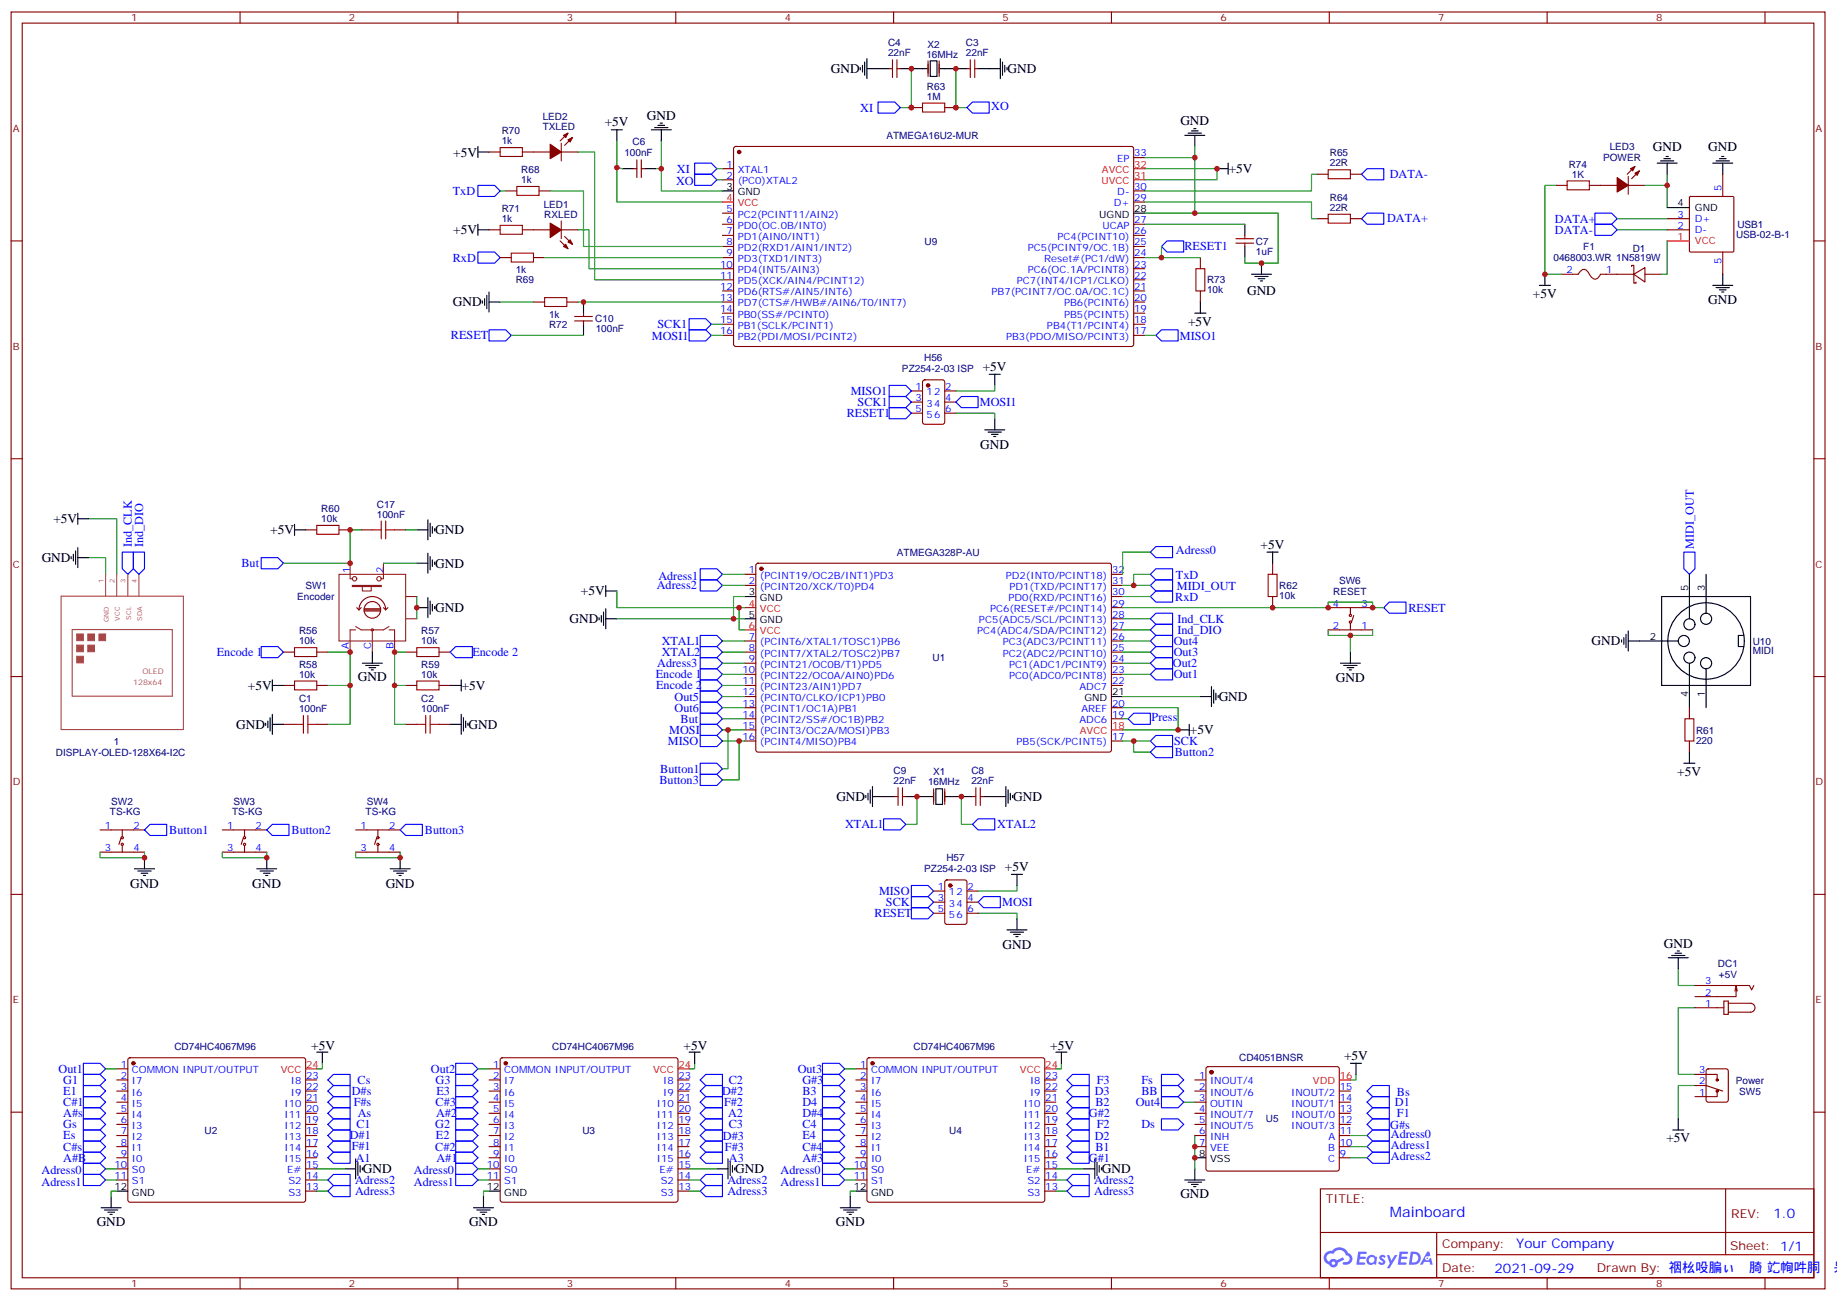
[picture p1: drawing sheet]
<svg xmlns="http://www.w3.org/2000/svg" width="583mm" height="413mm" viewBox="0 0 583 413" stroke-linecap="round" stroke-linejoin="round" font-family="sans-serif">
<defs><g id="words">
<text font-size="4.6" fill="#00f" x="441.2" y="386.4">Mainboard</text>
<g font-size="4.2">
<text x="263.7" y="23.2">GND</text>
<text x="319.8" y="23.2">GND</text>
<text x="192" y="40.1">+5V</text>
<text x="205.3" y="38">GND</text>
<text x="374.7" y="39.8">GND</text>
<text x="524.6" y="47.9">GND</text>
<text x="542.2" y="47.9">GND</text>
<text x="143.9" y="49.7">+5V</text>
<text x="390" y="55">+5V</text>
<text x="143.9" y="74.4">+5V</text>
<text x="395.8" y="93.8">GND</text>
<text x="486.5" y="94.6">+5V</text>
<text x="143.8" y="97.3">GND</text>
<text x="542.2" y="96.6">GND</text>
<text x="377.1" y="103.4">+5V</text>
<text x="311.9" y="117.7">+5V</text>
<text x="311.2" y="142.5">GND</text>
<text x="17" y="166.1">+5V</text>
<text x="85.7" y="169.6">+5V</text>
<text x="138.1" y="169.6">GND</text>
<text x="13.2" y="178.4">GND</text>
<text x="400.1" y="174.2">+5V</text>
<text x="138.1" y="180.2">GND</text>
<text x="184.4" y="189">+5V</text>
<text x="138.1" y="194.3">GND</text>
<text x="180.8" y="197.8">GND</text>
<text x="505.1" y="204.9">GND</text>
<text x="78.7" y="219">+5V</text>
<text x="113.6" y="216.2">GND</text>
<text x="146.6" y="219">+5V</text>
<text x="424" y="216.5">GND</text>
<text x="386.8" y="222.5">GND</text>
<text x="75" y="231.4">GND</text>
<text x="148.7" y="231.4">GND</text>
<text x="377.7" y="233.1">+5V</text>
<text x="532.3" y="246.2">+5V</text>
<text x="265.5" y="254.3">GND</text>
<text x="321.6" y="254.3">GND</text>
<text x="41.3" y="281.8">GND</text>
<text x="80.1" y="281.8">GND</text>
<text x="122.4" y="281.8">GND</text>
<text x="319" y="276.5">+5V</text>
<text x="318.2" y="301.2">GND</text>
<text x="528.1" y="300.8">GND</text>
<text x="98.8" y="333.3">+5V</text>
<text x="217" y="333.3">+5V</text>
<text x="333.4" y="333.3">+5V</text>
<text x="426.6" y="336.4">+5V</text>
<text x="528.9" y="362.7">+5V</text>
<text x="115.2" y="372.5">GND</text>
<text x="233.4" y="372.5">GND</text>
<text x="349.8" y="372.5">GND</text>
<text x="374.6" y="380.2">GND</text>
<text x="30.7" y="389">GND</text>
<text x="148.9" y="389">GND</text>
<text x="265.3" y="389">GND</text>
</g>
<g font-size="4.2" fill="#00f">
<text x="562.9" y="386.7">1.0</text>
<text x="481.3" y="396.2">Your Company</text>
<text x="474.4" y="404">2021-09-29</text>
</g>
<g font-size="3.9" fill="#00f">
<text x="273.1" y="35.5">XI</text>
<text x="314.6" y="35">XO</text>
<text x="214.6" y="58.7">XO</text>
<text x="214.8" y="54.9">XI</text>
<text x="441.1" y="56.5">DATA-</text>
<text x="143.7" y="61.9">TxD</text>
<text x="440.3" y="70.6">DATA+</text>
<text x="493.5" y="70.7">DATA+</text>
<text x="493.5" y="74.3">DATA-</text>
<text x="143.7" y="83">RxD</text>
<text x="375.9" y="79.5">RESET1</text>
<text x="143.1" y="107.7">RESET</text>
<text x="206.9" y="107.8">MOSI1</text>
<text x="208.7" y="104.2">SCK1</text>
<text x="374.5" y="107.8">MISO1</text>
<text x="270" y="125.4">MISO1</text>
<text x="272.2" y="128.9">SCK1</text>
<text x="311" y="128.9">MOSI1</text>
<text x="268.8" y="132.4">RESET1</text>
<text x="41.9" y="173.7" transform="rotate(-90 41.9 173.7)">Ind_CLK</text>
<text x="45.4" y="173.7" transform="rotate(-90 45.4 173.7)">Ind_DIO</text>
<text x="373.3" y="176">Adress0</text>
<text x="537.6" y="174.3" transform="rotate(-90 537.6 174.3)">MIDI_OUT</text>
<text x="76.7" y="180.1">But</text>
<text x="209" y="184.1">Adress1</text>
<text x="373.2" y="183.7">TxD</text>
<text x="208.5" y="187.1">Adress2</text>
<text x="373" y="190.7">RxD</text>
<text x="373.6" y="187.1">MIDI_OUT</text>
<text x="373.7" y="197.7">Ind_CLK</text>
<text x="447" y="194.1">RESET</text>
<text x="373.7" y="201.3">Ind_DIO</text>
<text x="68.8" y="208.3">Encode 1</text>
<text x="149.9" y="208.3">Encode 2</text>
<text x="210" y="204.7">XTAL1</text>
<text x="210" y="208.2">XTAL2</text>
<text x="372.5" y="208.2">Out3</text>
<text x="372.6" y="204.7">Out4</text>
<text x="208.1" y="215.3">Encode 1</text>
<text x="208.6" y="211.7">Adress3</text>
<text x="372.3" y="211.7">Out2</text>
<text x="372.5" y="215.2">Out1</text>
<text x="208.3" y="218.8">Encode 2</text>
<text x="214.1" y="222.4">Out5</text>
<text x="214.1" y="225.9">Out6</text>
<text x="212.4" y="232.9">MOSI</text>
<text x="216" y="229.5">But</text>
<text x="365.5" y="228.9">Press</text>
<text x="212" y="236.5">MISO</text>
<text x="372.7" y="236.4">SCK</text>
<text x="209.6" y="245.3">Button1</text>
<text x="372.9" y="240">Button2</text>
<text x="209.3" y="248.7">Button3</text>
<text x="268.2" y="262.9">XTAL1</text>
<text x="316.5" y="262.9">XTAL2</text>
<text x="53.7" y="264.8">Button1</text>
<text x="92.5" y="264.8">Button2</text>
<text x="134.9" y="264.8">Button3</text>
<text x="279" y="284.2">MISO</text>
<text x="281.2" y="287.7">SCK</text>
<text x="318.1" y="287.7">MOSI</text>
<text x="277.6" y="291.1">RESET</text>
<text x="18.6" y="340.6">Out1</text>
<text x="136.8" y="340.6">Out2</text>
<text x="253.2" y="340.6">Out3</text>
<text x="20.1" y="347.6">E1</text>
<text x="20.1" y="344.1">G1</text>
<text x="111.7" y="347.6">D#s</text>
<text x="113.5" y="344.1">Cs</text>
<text x="138.3" y="344.1">G3</text>
<text x="138.5" y="347.6">E3</text>
<text x="229.2" y="347.6">D#2</text>
<text x="231.3" y="344">C2</text>
<text x="254.7" y="344.1">G#3</text>
<text x="254.7" y="347.6">B3</text>
<text x="347.5" y="347.6">D3</text>
<text x="348.1" y="344.1">F3</text>
<text x="362.3" y="347.6">BB</text>
<text x="362.3" y="344.1">Fs</text>
<text x="443.4" y="347.9">Bs</text>
<text x="20.1" y="351.1">C#1</text>
<text x="112.3" y="351.2">F#s</text>
<text x="138.3" y="351.1">C#3</text>
<text x="229.8" y="351.1">F#2</text>
<text x="254.7" y="351.1">D4</text>
<text x="347.7" y="351.2">B2</text>
<text x="360.5" y="351.1">Out4</text>
<text x="442.8" y="351.2">D1</text>
<text x="20.1" y="358.2">Gs</text>
<text x="20.1" y="354.7">A#s</text>
<text x="113.1" y="358.2">C1</text>
<text x="113.5" y="354.7">As</text>
<text x="138.1" y="358.2">G2</text>
<text x="138.4" y="354.7">A#2</text>
<text x="231.1" y="354.6">A2</text>
<text x="231.3" y="358.2">C3</text>
<text x="254.7" y="358.2">C4</text>
<text x="254.7" y="354.7">D#4</text>
<text x="345.6" y="354.7">G#2</text>
<text x="348.1" y="358.2">F2</text>
<text x="362.3" y="358.2">Ds</text>
<text x="441.3" y="358.5">G#s</text>
<text x="443.4" y="354.7">F1</text>
<text x="20.1" y="365.2">C#s</text>
<text x="20.1" y="361.7">Es</text>
<text x="111" y="361.7">D#1</text>
<text x="111.6" y="365.2">F#1</text>
<text x="138.1" y="365.3">C#2</text>
<text x="138.4" y="361.7">E2</text>
<text x="229.5" y="361.7">D#3</text>
<text x="230.1" y="365.3">F#3</text>
<text x="254.7" y="365.2">C#4</text>
<text x="254.7" y="361.7">E4</text>
<text x="347.5" y="361.7">D2</text>
<text x="347.7" y="365.3">B1</text>
<text x="441.5" y="364.8">Adress1</text>
<text x="441.5" y="361.2">Adress0</text>
<text x="20.1" y="368.8">A#B</text>
<text x="112.9" y="368.7">A1</text>
<text x="138.5" y="368.8">A#1</text>
<text x="231.4" y="368.8">A3</text>
<text x="254.7" y="368.8">A#3</text>
<text x="345.6" y="368.8">G#1</text>
<text x="441.5" y="368.3">Adress2</text>
<text x="13.2" y="372.8">Adress0</text>
<text x="13.2" y="376.4">Adress1</text>
<text x="112.7" y="375.9">Adress2</text>
<text x="131.4" y="376.4">Adress1</text>
<text x="131.4" y="372.8">Adress0</text>
<text x="230.9" y="375.9">Adress2</text>
<text x="247.8" y="376.4">Adress1</text>
<text x="247.8" y="372.8">Adress0</text>
<text x="347.3" y="375.9">Adress2</text>
<text x="112.7" y="379.4">Adress3</text>
<text x="230.9" y="379.4">Adress3</text>
<text x="347.3" y="379.4">Adress3</text>
</g>
<g font-size="3.9" fill="#800">
<text x="420.9" y="382">TITLE:</text>
<text x="549.5" y="386.7">REV:</text>
<text x="457.8" y="396.2">Company:</text>
<text x="549.1" y="396.8">Sheet: 1/1</text>
<text x="457.8" y="403.9">Date:</text>
<text x="506.8" y="403.9">Drawn By: 䄄㭃吺䐔ぃ퐴䐀 䇄㡄吽䏤㉃呆</text>
</g>
<g font-size="3.2" fill="#800">
<text x="41.6" y="6.8">1</text>
<text x="110.8" y="6.8">2</text>
<text x="179.9" y="6.8">3</text>
<text x="249.1" y="6.8">4</text>
<text x="318.2" y="6.8">5</text>
<text x="387.3" y="6.8">6</text>
<text x="456.5" y="6.8">7</text>
<text x="525.6" y="6.8">8</text>
<text x="4.1" y="41.9">A</text>
<text x="576.3" y="41.9">A</text>
<text x="4.1" y="111.1">B</text>
<text x="576.3" y="111.1">B</text>
<text x="4.1" y="180.2">C</text>
<text x="576.3" y="180.2">C</text>
<text x="4.1" y="249.3">D</text>
<text x="576.3" y="249.3">D</text>
<text x="4.1" y="318.5">E</text>
<text x="576.3" y="318.5">E</text>
<text x="41.6" y="408.6">1</text>
<text x="110.8" y="408.6">2</text>
<text x="179.9" y="408.6">3</text>
<text x="249.1" y="408.6">4</text>
<text x="318.2" y="408.6">5</text>
<text x="387.3" y="408.6">6</text>
<text x="456.5" y="408.6">7</text>
<text x="525.6" y="408.6">8</text>
</g>
<g font-size="3.2" fill="#000080">
<text x="281.9" y="17.9">22nF</text>
<text x="281.9" y="14.7">C4</text>
<text x="294.4" y="15.1">X2</text>
<text x="306.6" y="17.9">22nF</text>
<text x="306.6" y="14.7">C3</text>
<text x="294" y="18.3">16MHz</text>
<text x="294.2" y="28.5">R63</text>
<text x="294.2" y="31.7">1M</text>
<text x="172.3" y="41.2">TXLED</text>
<text x="172.3" y="38.1">LED2</text>
<text x="159.3" y="45.8">1k</text>
<text x="159.3" y="42.7">R70</text>
<text x="200.7" y="45.9">C6</text>
<text x="281.3" y="44.1">ATMEGA16U2-MUR</text>
<text x="510.9" y="47.7">LED3</text>
<text x="198.2" y="49.4">100nF</text>
<text x="422.1" y="52.8">22R</text>
<text x="422.1" y="49.7">R65</text>
<text x="497.9" y="53.2">R74</text>
<text x="508.8" y="51.2">POWER</text>
<text x="165.5" y="58.1">1k</text>
<text x="165.5" y="55">R68</text>
<text x="498.9" y="56.4">1K</text>
<text x="172.6" y="65.9">LED1</text>
<text x="422.1" y="63.8">R64</text>
<text x="159.3" y="70.5">1k</text>
<text x="159.3" y="67.4">R71</text>
<text x="172.8" y="69.1">RXLED</text>
<text x="422.1" y="67">22R</text>
<text x="293.4" y="77.6">U9</text>
<text x="398.6" y="77.6">C7</text>
<text x="551" y="75.5">USB-02-B-1</text>
<text x="551.5" y="72.2">USB1</text>
<text x="398.6" y="80.8">1uF</text>
<text x="493.1" y="82.9">0468003.WR 1N5819W</text>
<text x="502.6" y="79.4">F1</text>
<text x="518.2" y="80">D1</text>
<text x="163.7" y="86.7">1k</text>
<text x="163.7" y="89.9">R69</text>
<text x="383.1" y="90">R73</text>
<text x="383.1" y="93.2">10k</text>
<text x="174.3" y="100.8">1k</text>
<text x="174.3" y="104">R72</text>
<text x="189" y="102.4">C10</text>
<text x="189.1" y="105.5">100nF</text>
<text x="286.3" y="118.2">PZ254-2-03 ISP</text>
<text x="293.3" y="114.7">H56</text>
<text x="119.6" y="161.1">C17</text>
<text x="102" y="165.7">10k</text>
<text x="102" y="162.6">R60</text>
<text x="119.6" y="164.3">100nF</text>
<text x="284.7" y="176.4">ATMEGA328P-AU</text>
<text x="425.1" y="185.3">SW6</text>
<text x="94.4" y="190.5">Encoder</text>
<text x="97" y="187">SW1</text>
<text x="406" y="190.2">10k</text>
<text x="406.1" y="187">R62</text>
<text x="423.1" y="188.8">RESET</text>
<text x="94.9" y="201.4">R56</text>
<text x="133.7" y="201.4">R57</text>
<text x="94.9" y="204.5">10k</text>
<text x="133.7" y="204.5">10k</text>
<text x="296" y="209.9">U1</text>
<text x="556.3" y="207.6">MIDI</text>
<text x="556.3" y="204.7">U10</text>
<text x="94.9" y="215.1">10k</text>
<text x="94.9" y="211.9">R58</text>
<text x="133.7" y="215.1">10k</text>
<text x="133.7" y="211.9">R59</text>
<text x="94.9" y="226.1">100nF</text>
<text x="94.9" y="222.9">C1</text>
<text x="133.7" y="226.1">100nF</text>
<text x="133.7" y="222.9">C2</text>
<text x="538.3" y="232.9">R61</text>
<text x="17.8" y="239.9">DISPLAY-OLED-128X64-I2C</text>
<text x="36.1" y="236.4">1</text>
<text x="538.3" y="236">220</text>
<text x="283.6" y="245.8">C9</text>
<text x="308.3" y="245.8">C8</text>
<text x="283.6" y="249">22nF</text>
<text x="294.6" y="249.3">16MHz</text>
<text x="296.2" y="246.2">X1</text>
<text x="308.3" y="249">22nF</text>
<text x="35.3" y="255.5">SW2</text>
<text x="74.1" y="255.5">SW3</text>
<text x="116.4" y="255.5">SW4</text>
<text x="34.9" y="258.8">TS-KG</text>
<text x="73.7" y="258.8">TS-KG</text>
<text x="116" y="258.8">TS-KG</text>
<text x="300.4" y="273.4">H57</text>
<text x="293.4" y="276.9">PZ254-2-03 ISP</text>
<text x="545.3" y="306.9">DC1</text>
<text x="545.6" y="310.5">+5V</text>
<text x="55.3" y="333.4">CD74HC4067M96</text>
<text x="175.3" y="333.4">CD74HC4067M96</text>
<text x="289.9" y="333.4">CD74HC4067M96</text>
<text x="393.3" y="336.9">CD4051BNSR</text>
<text x="551" y="344">Power</text>
<text x="552.1" y="347.5">SW5</text>
<text x="64.9" y="359.9">U2</text>
<text x="184.9" y="359.9">U3</text>
<text x="301.3" y="359.9">U4</text>
<text x="401.8" y="356.3">U5</text>
</g>
<g font-size="3.2" fill="#00f">
<text x="230.6" y="53.2">1</text>
<text x="354.6" y="51.4">EP</text>
<text x="360" y="49.7">33</text>
<text x="230.6" y="56.7">2</text>
<text x="234.1" y="55">XTAL1</text>
<text x="234.1" y="58.5">(PC0)XTAL2</text>
<text x="353.5" y="65.5">D+</text>
<text x="354.6" y="62">D-</text>
<text x="360" y="63.8">29</text>
<text x="360" y="60.3">30</text>
<text x="546.5" y="60.6" transform="rotate(-90 546.5 60.6)">5</text>
<text x="230.6" y="67.3">5</text>
<text x="230.6" y="70.8">6</text>
<text x="234.1" y="69.1">PC2(PCINT11/AIN2)</text>
<text x="360" y="70.8">27</text>
<text x="532.4" y="69.1">3</text>
<text x="538" y="70.5">D+</text>
<text x="230.6" y="74.4">7</text>
<text x="230.6" y="77.9">8</text>
<text x="234.1" y="72.6">PD0(OC.0B/INT0)</text>
<text x="234.1" y="76.1">PD1(AIN0/INT1)</text>
<text x="335.7" y="76.1">PC4(PCINT10)</text>
<text x="349.9" y="72.6">UCAP</text>
<text x="360" y="77.9">25</text>
<text x="360" y="74.4">26</text>
<text x="532.4" y="72.6">2</text>
<text x="538" y="74">D-</text>
<text x="230.6" y="81.4">9</text>
<text x="234.1" y="79.7">PD2(RXD1/AIN1/INT2)</text>
<text x="234.1" y="83.2">PD3(TXD1/INT3)</text>
<text x="326.2" y="79.7">PC5(PCINT9/OC.1B)</text>
<text x="331.5" y="83.2">Reset#(PC1/dW)</text>
<text x="360" y="81.4">24</text>
<text x="546.5" y="83.8" transform="rotate(-90 546.5 83.8)">5</text>
<text x="228.6" y="84.9">10</text>
<text x="228.6" y="88.5">11</text>
<text x="234.1" y="86.7">PD4(INT5/AIN3)</text>
<text x="326.2" y="86.7">PC6(OC.1A/PCINT8)</text>
<text x="360" y="88.5">22</text>
<text x="360" y="84.9">23</text>
<text x="497.2" y="86.7">2</text>
<text x="509.8" y="86.7">1</text>
<text x="228.6" y="92">12</text>
<text x="228.6" y="95.5">13</text>
<text x="234.1" y="90.2">PD5(XCK/AIN4/PCINT12)</text>
<text x="234.1" y="93.8">PD6(RTS#/AIN5/INT6)</text>
<text x="314.7" y="93.8">PB7(PCINT7/OC.0A/OC.1C)</text>
<text x="322.8" y="90.2">PC7(INT4/ICP1/CLKO)</text>
<text x="360" y="95.5">20</text>
<text x="360" y="92">21</text>
<text x="228.6" y="99.1">14</text>
<text x="234.1" y="97.3">PD7(CTS#/HWB#/AIN6/T0/INT7)</text>
<text x="234.1" y="100.8">PB0(SS#/PCINT0)</text>
<text x="337.7" y="100.8">PB5(PCINT5)</text>
<text x="337.7" y="97.3">PB6(PCINT6)</text>
<text x="360" y="99.1">19</text>
<text x="228.6" y="102.6">15</text>
<text x="228.6" y="106.1">16</text>
<text x="234.1" y="104.4">PB1(SCLK/PCINT1)</text>
<text x="234.1" y="107.9">PB2(PDI/MOSI/PCINT2)</text>
<text x="319.3" y="107.9">PB3(PDO/MISO/PCINT3)</text>
<text x="332.3" y="104.4">PB4(T1/PCINT4)</text>
<text x="360" y="106.1">17</text>
<text x="360" y="102.6">18</text>
<text x="290.6" y="123.8">1</text>
<text x="294.1" y="125.5">12</text>
<text x="300" y="123.8">2</text>
<text x="290.6" y="127.3">3</text>
<text x="290.6" y="130.8">5</text>
<text x="294.1" y="129">34</text>
<text x="300" y="130.8">6</text>
<text x="300" y="127.3">4</text>
<text x="294.1" y="132.6">56</text>
<text x="111.1" y="182" transform="rotate(-90 111.1 182)">1</text>
<text x="121.7" y="182" transform="rotate(-90 121.7 182)">2</text>
<text x="237.7" y="182">1</text>
<text x="237.7" y="185.5">2</text>
<text x="241.2" y="183.7">(PCINT19/OC2B/INT1)PD3</text>
<text x="319.3" y="183.7">PD2(INT0/PCINT18)</text>
<text x="353" y="185.5">31</text>
<text x="353" y="182">32</text>
<text x="241.2" y="187.3">(PCINT20/XCK/T0)PD4</text>
<text x="320.1" y="190.8">PD0(RXD/PCINT16)</text>
<text x="320.4" y="187.3">PD1(TXD/PCINT17)</text>
<text x="353" y="189">30</text>
<text x="310.7" y="197.8">PC5(ADC5/SCL/PCINT13)</text>
<text x="314.2" y="194.3">PC6(RESET#/PCINT14)</text>
<text x="353" y="196.1">28</text>
<text x="353" y="192.5">29</text>
<text x="423.1" y="192.5">4</text>
<text x="432.2" y="192.5">3</text>
<text x="237.7" y="203.1">7</text>
<text x="310.1" y="201.4">PC4(ADC4/SDA/PCINT12)</text>
<text x="353" y="203.1">26</text>
<text x="353" y="199.6">27</text>
<text x="423.1" y="199.6">2</text>
<text x="432.2" y="199.6">1</text>
<text x="110.8" y="206" transform="rotate(-90 110.8 206)">A</text>
<text x="117.8" y="206.1" transform="rotate(-90 117.8 206.1)">C</text>
<text x="124.9" y="206" transform="rotate(-90 124.9 206)">B</text>
<text x="237.7" y="206.7">8</text>
<text x="241.2" y="204.9">(PCINT6/XTAL1/TOSC1)PB6</text>
<text x="241.2" y="208.4">(PCINT7/XTAL2/TOSC2)PB7</text>
<text x="318.3" y="208.4">PC2(ADC2/PCINT10)</text>
<text x="318.3" y="204.9">PC3(ADC3/PCINT11)</text>
<text x="353" y="206.7">25</text>
<text x="235.7" y="213.7">10</text>
<text x="237.7" y="210.2">9</text>
<text x="241.2" y="211.9">(PCINT21/OC0B/T1)PD5</text>
<text x="241.2" y="215.5">(PCINT22/OC0A/AIN0)PD6</text>
<text x="320.3" y="215.5">PC0(ADC0/PCINT8)</text>
<text x="320.3" y="211.9">PC1(ADC1/PCINT9)</text>
<text x="353" y="213.7">23</text>
<text x="353" y="210.2">24</text>
<text x="235.7" y="217.2">11</text>
<text x="235.7" y="220.8">12</text>
<text x="241.2" y="219">(PCINT23/AIN1)PD7</text>
<text x="342.6" y="219">ADC7</text>
<text x="353" y="217.2">22</text>
<text x="235.7" y="224.3">13</text>
<text x="235.7" y="227.8">14</text>
<text x="241.2" y="222.5">(PCINT0/CLKO/ICP1)PB0</text>
<text x="241.2" y="226.1">(PCINT1/OC1A)PB1</text>
<text x="343.3" y="226.1">AREF</text>
<text x="353" y="227.8">19</text>
<text x="353" y="224.3">20</text>
<text x="235.7" y="231.4">15</text>
<text x="241.2" y="229.6">(PCINT2/SS#/OC1B)PB2</text>
<text x="241.2" y="233.1">(PCINT3/OC2A/MOSI)PB3</text>
<text x="342.6" y="229.6">ADC6</text>
<text x="235.7" y="234.9">16</text>
<text x="241.2" y="236.6">(PCINT4/MISO)PB4</text>
<text x="322.7" y="236.6">PB5(SCK/PCINT5)</text>
<text x="353" y="234.9">17</text>
<text x="33.3" y="263.1">1</text>
<text x="42.3" y="263.1">2</text>
<text x="72.1" y="263.1">1</text>
<text x="81.1" y="263.1">2</text>
<text x="114.4" y="263.1">1</text>
<text x="123.5" y="263.1">2</text>
<text x="33.3" y="270.2">3</text>
<text x="42.3" y="270.2">4</text>
<text x="72.1" y="270.2">3</text>
<text x="81.1" y="270.2">4</text>
<text x="114.4" y="270.2">3</text>
<text x="123.5" y="270.2">4</text>
<text x="297.7" y="282.5">1</text>
<text x="297.7" y="286">3</text>
<text x="301.2" y="284.3">12</text>
<text x="301.2" y="287.8">34</text>
<text x="307.1" y="286">4</text>
<text x="307.1" y="282.5">2</text>
<text x="297.7" y="289.6">5</text>
<text x="301.2" y="291.3">56</text>
<text x="307.1" y="289.6">6</text>
<text x="541.3" y="312.5">3</text>
<text x="541.3" y="316">2</text>
<text x="541.3" y="319.5">1</text>
<text x="38.4" y="338.9">1</text>
<text x="41.9" y="340.7">COMMON INPUT/OUTPUT</text>
<text x="156.6" y="338.9">1</text>
<text x="160.1" y="340.7">COMMON INPUT/OUTPUT</text>
<text x="273" y="338.9">1</text>
<text x="276.5" y="340.7">COMMON INPUT/OUTPUT</text>
<text x="539.3" y="340.7">3</text>
<text x="38.4" y="342.5">2</text>
<text x="38.4" y="346">3</text>
<text x="41.9" y="344.2">I7</text>
<text x="41.9" y="347.8">I6</text>
<text x="92.4" y="347.8">I9</text>
<text x="92.4" y="344.2">I8</text>
<text x="97.2" y="346">22</text>
<text x="97.2" y="342.5">23</text>
<text x="156.6" y="342.5">2</text>
<text x="156.6" y="346">3</text>
<text x="160.1" y="344.2">I7</text>
<text x="160.1" y="347.8">I6</text>
<text x="210.5" y="347.8">I9</text>
<text x="210.5" y="344.2">I8</text>
<text x="215.4" y="346">22</text>
<text x="215.4" y="342.5">23</text>
<text x="273" y="342.5">2</text>
<text x="273" y="346">3</text>
<text x="276.5" y="344.2">I7</text>
<text x="276.5" y="347.8">I6</text>
<text x="327" y="347.8">I9</text>
<text x="327" y="344.2">I8</text>
<text x="331.8" y="346">22</text>
<text x="331.8" y="342.5">23</text>
<text x="380.6" y="342.5">1</text>
<text x="380.6" y="346">2</text>
<text x="384.1" y="344.2">INOUT/4</text>
<text x="384.1" y="347.8">INOUT/6</text>
<text x="409.9" y="347.8">INOUT/2</text>
<text x="425.3" y="346">15</text>
<text x="539.3" y="347.8">1</text>
<text x="539.3" y="344.2">2</text>
<text x="38.4" y="349.5">4</text>
<text x="38.4" y="353.1">5</text>
<text x="41.9" y="351.3">I5</text>
<text x="90.3" y="351.3">I10</text>
<text x="97.2" y="353.1">20</text>
<text x="97.2" y="349.5">21</text>
<text x="156.6" y="349.5">4</text>
<text x="156.6" y="353.1">5</text>
<text x="160.1" y="351.3">I5</text>
<text x="208.5" y="351.3">I10</text>
<text x="215.4" y="353.1">20</text>
<text x="215.4" y="349.5">21</text>
<text x="273" y="349.5">4</text>
<text x="273" y="353.1">5</text>
<text x="276.5" y="351.3">I5</text>
<text x="324.9" y="351.3">I10</text>
<text x="331.8" y="353.1">20</text>
<text x="331.8" y="349.5">21</text>
<text x="380.6" y="349.5">3</text>
<text x="380.6" y="353.1">4</text>
<text x="384.1" y="351.3">OUTIN</text>
<text x="409.9" y="351.3">INOUT/1</text>
<text x="425.3" y="353.1">13</text>
<text x="425.3" y="349.5">14</text>
<text x="38.4" y="356.6">6</text>
<text x="41.9" y="354.8">I4</text>
<text x="41.9" y="358.4">I3</text>
<text x="90.3" y="358.4">I12</text>
<text x="90.3" y="354.8">I11</text>
<text x="97.2" y="356.6">19</text>
<text x="156.6" y="356.6">6</text>
<text x="160.1" y="354.8">I4</text>
<text x="160.1" y="358.4">I3</text>
<text x="208.5" y="358.4">I12</text>
<text x="208.5" y="354.8">I11</text>
<text x="215.4" y="356.6">19</text>
<text x="273" y="356.6">6</text>
<text x="276.5" y="354.8">I4</text>
<text x="276.5" y="358.4">I3</text>
<text x="324.9" y="358.4">I12</text>
<text x="324.9" y="354.8">I11</text>
<text x="331.8" y="356.6">19</text>
<text x="380.6" y="356.6">5</text>
<text x="384.1" y="354.8">INOUT/7</text>
<text x="384.1" y="358.4">INOUT/5</text>
<text x="409.9" y="358.4">INOUT/3</text>
<text x="409.9" y="354.8">INOUT/0</text>
<text x="425.3" y="356.6">12</text>
<text x="38.4" y="360.1">7</text>
<text x="38.4" y="363.6">8</text>
<text x="41.9" y="361.9">I2</text>
<text x="41.9" y="365.4">I1</text>
<text x="90.3" y="365.4">I14</text>
<text x="90.3" y="361.9">I13</text>
<text x="97.2" y="363.6">17</text>
<text x="97.2" y="360.1">18</text>
<text x="156.6" y="360.1">7</text>
<text x="156.6" y="363.6">8</text>
<text x="160.1" y="361.9">I2</text>
<text x="160.1" y="365.4">I1</text>
<text x="208.5" y="365.4">I14</text>
<text x="208.5" y="361.9">I13</text>
<text x="215.4" y="363.6">17</text>
<text x="215.4" y="360.1">18</text>
<text x="273" y="360.1">7</text>
<text x="273" y="363.6">8</text>
<text x="276.5" y="361.9">I2</text>
<text x="276.5" y="365.4">I1</text>
<text x="324.9" y="365.4">I14</text>
<text x="324.9" y="361.9">I13</text>
<text x="331.8" y="363.6">17</text>
<text x="331.8" y="360.1">18</text>
<text x="380.6" y="360.1">6</text>
<text x="380.6" y="363.6">7</text>
<text x="384.1" y="361.9">INH</text>
<text x="384.1" y="365.4">VEE</text>
<text x="421.6" y="365.4">B</text>
<text x="421.6" y="361.9">A</text>
<text x="425.3" y="363.6">10</text>
<text x="425.3" y="360.1">11</text>
<text x="36.4" y="370.7">10</text>
<text x="38.4" y="367.2">9</text>
<text x="41.9" y="368.9">I0</text>
<text x="90.3" y="368.9">I15</text>
<text x="97.2" y="370.7">15</text>
<text x="97.2" y="367.2">16</text>
<text x="154.5" y="370.7">10</text>
<text x="156.6" y="367.2">9</text>
<text x="160.1" y="368.9">I0</text>
<text x="208.5" y="368.9">I15</text>
<text x="215.4" y="370.7">15</text>
<text x="215.4" y="367.2">16</text>
<text x="271" y="370.7">10</text>
<text x="273" y="367.2">9</text>
<text x="276.5" y="368.9">I0</text>
<text x="324.9" y="368.9">I15</text>
<text x="331.8" y="370.7">15</text>
<text x="331.8" y="367.2">16</text>
<text x="421.6" y="368.9">C</text>
<text x="425.3" y="367.2">9</text>
<text x="36.4" y="374.2">11</text>
<text x="41.9" y="372.5">S0</text>
<text x="41.9" y="376">S1</text>
<text x="91.1" y="372.5">E#</text>
<text x="91.5" y="376">S2</text>
<text x="97.2" y="377.8">13</text>
<text x="97.2" y="374.2">14</text>
<text x="154.5" y="374.2">11</text>
<text x="160.1" y="372.5">S0</text>
<text x="160.1" y="376">S1</text>
<text x="209.3" y="372.5">E#</text>
<text x="209.7" y="376">S2</text>
<text x="215.4" y="377.8">13</text>
<text x="215.4" y="374.2">14</text>
<text x="271" y="374.2">11</text>
<text x="276.5" y="372.5">S0</text>
<text x="276.5" y="376">S1</text>
<text x="325.7" y="372.5">E#</text>
<text x="326.1" y="376">S2</text>
<text x="331.8" y="377.8">13</text>
<text x="331.8" y="374.2">14</text>
<text x="91.5" y="379.5">S3</text>
<text x="209.7" y="379.5">S3</text>
<text x="326.1" y="379.5">S3</text>
</g>
<g font-size="3.2" fill="#f00">
<text x="360" y="53.2">32</text>
<text x="349.6" y="58.5">UVCC</text>
<text x="349.8" y="55">AVCC</text>
<text x="360" y="56.7">31</text>
<text x="230.6" y="63.8">4</text>
<text x="234.1" y="65.5">VCC</text>
<text x="532.4" y="76.1">1</text>
<text x="538" y="77.5">VCC</text>
<text x="237.7" y="192.5">4</text>
<text x="241.2" y="194.3">VCC</text>
<text x="237.7" y="199.6">6</text>
<text x="241.2" y="201.4">VCC</text>
<text x="342.7" y="233.1">AVCC</text>
<text x="353" y="231.4">18</text>
<text x="89.1" y="340.7">VCC</text>
<text x="97.2" y="338.9">24</text>
<text x="207.3" y="340.7">VCC</text>
<text x="215.4" y="338.9">24</text>
<text x="323.7" y="340.7">VCC</text>
<text x="331.8" y="338.9">24</text>
<text x="416.7" y="344.2">VDD</text>
<text x="425.3" y="342.5">16</text>
</g>
<g font-size="3.2">
<text x="230.6" y="60.3">3</text>
<text x="234.1" y="62">GND</text>
<text x="532.4" y="65.5">4</text>
<text x="348.9" y="69.1">UGND</text>
<text x="360" y="67.3">28</text>
<text x="538" y="67">GND</text>
<text x="237.7" y="189">3</text>
<text x="241.2" y="190.8">GND</text>
<text x="535.9" y="187.6" transform="rotate(-90 535.9 187.6)">5</text>
<text x="541.2" y="187.6" transform="rotate(-90 541.2 187.6)">3</text>
<text x="237.7" y="196.1">5</text>
<text x="241.2" y="197.8">GND</text>
<text x="523.6" y="203.1">2</text>
<text x="353" y="220.8">21</text>
<text x="535.9" y="221.4" transform="rotate(-90 535.9 221.4)">4</text>
<text x="541.2" y="221.4" transform="rotate(-90 541.2 221.4)">1</text>
<text x="344.2" y="222.5">GND</text>
<text x="380.6" y="367.2">8</text>
<text x="384.1" y="368.9">VSS</text>
<text x="36.4" y="377.8">12</text>
<text x="154.5" y="377.8">12</text>
<text x="271" y="377.8">12</text>
<text x="41.9" y="379.5">GND</text>
<text x="160.1" y="379.5">GND</text>
<text x="276.5" y="379.5">GND</text>
</g>
<g font-size="2.5" fill="#a54b4b">
<text x="45.2" y="214">OLED</text>
<text x="42.3" y="217.5">128x64</text>
</g>
<g font-size="2.1" fill="#a54b4b">
<text x="32.8" y="185" transform="rotate(-90 32.8 185)">1</text>
<text x="36.3" y="185" transform="rotate(-90 36.3 185)">2</text>
<text x="39.9" y="185" transform="rotate(-90 39.9 185)">3</text>
<text x="43.4" y="185" transform="rotate(-90 43.4 185)">4</text>
<text x="34.6" y="197.5" transform="rotate(-90 34.6 197.5)">GND</text>
<text x="38.1" y="197" transform="rotate(-90 38.1 197)">VCC</text>
<text x="41.6" y="196.7" transform="rotate(-90 41.6 196.7)">SCL</text>
<text x="45.1" y="197.1" transform="rotate(-90 45.1 197.1)">SDA</text>
</g>
</g></defs>
<g fill="none" stroke="#870000" stroke-width=".35">
<path d="M3.5 3.8h575.8v405.4h-575.8zM7.1 7.3h568.6v398.3h-568.6zM76.2 3.8v3.5M145.3 3.8v3.5M214.5 3.8v3.5M283.6 3.8v3.5M352.8 3.8v3.5M421.9 3.8v3.5M491.1 3.8v3.5M560.2 3.8v3.5M3.5 76.5h3.6M575.7 76.5h3.6"/>
<path d="M3.5 145.6h3.6M575.7 145.6h3.6M3.5 214.8h3.6M575.7 214.8h3.6M3.5 283.9h3.6M575.7 283.9h3.6M3.5 353.1h3.6M575.7 353.1h3.6M419.1 377.4h156.6v28.2h-156.6zM547.7 377.4v20.9M419.1 391.2h156.5M456 398.3h119.6"/>
<path d="M456 391.2v14.2M76.2 405.6v3.6M145.3 405.6v3.6M214.5 405.6v3.6M283.6 405.6v3.6M352.8 405.6v3.6M421.9 405.6v3.6M491.1 405.6v3.6M560.2 405.6v3.6"/>
</g>
<g fill="#5487ff">
<path d="M438.1 398.6a1.22 1.22 0 0 1 1.7 .2l-.4 .6a.47 .47 0 0 0-.3-.4 .47 .47 0 0 0-.5 .2l.1 .2a1.14 1.14 0 0 1 .8 1.8 1.14 1.14 0 0 1-1.9 0l-.2-.2 .5-.6 .7 .5a.29 .29 0 0 0 .3-.3 .29 .29 0 0 0-.2-.3 1.04 1.04 0 0 1-.6-1.7z"/>
<path d="M431.1 397.3h2.3l.4 .2-.2 .5-1.8 .1-.1 .8h1.5l.3 .4-.3 .4h-1.6l-.2 1.1h1.7l.2 .3-.2 .3-2.6 .1z"/>
<path d="M444.2 397.3l2.7 .2-.1 .5-1.8 .1-.2 .8h1.6l.3 .4-.4 .4h-1.6l-.1 1.1h1.7l.2 .3-.2 .3-2.7 .1z"/>
<path d="M453 397.3h.7l.3 1.3-.6 .3a.69 .69 0 0 0-1 .3 .69 .69 0 0 0 .4 .9 .69 .69 0 0 0 .9-.6l.5-.2 .6 2.2h-.8l-.3-.9h-1.7l-.5 .9h-.8z"/>
<path d="M440.2 398.4h.8l.6 1.8 1.1-1.8h.9l-2.6 4.2h-.8l.9-1.5z"/>
<path d="M447.8 397.3l-.6 4.2h1.3a2.11 2.11 0 0 0 2.5-2.1 2.11 2.11 0 0 0-2.5-2.1zM448.5 398.1a1.43 1.43 0 0 1 1.6 1.6 1.43 1.43 0 0 1-2 1.1z"/>
<path d="M434.1 399a1.54 1.54 0 0 0-.1 2.1 1.54 1.54 0 0 0 2.1 .1l.7 .3 .3-2.3-.6-.3a1.49 1.49 0 0 0-2.4 .1zM434.3 400a.95 .95 0 0 1 1.9 0 .95 .95 0 0 1-1.9 0z"/>
<path d="M420.8 397.7a2.18 2.18 0 0 0 1.1 3.7 1.44 1.44 0 0 0 1.6 .9 1.44 1.44 0 0 0 1.2-1.4l2-1-.5-.8-1.9 1a1.47 1.47 0 0 0-2.4 .4 1.39 1.39 0 0 1-.7-1.9 1.39 1.39 0 0 1 2-.5 2.12 2.12 0 0 1 2.2-1.3 2.12 2.12 0 0 1 1.9 1.7 1.14 1.14 0 0 1 1 1.4 1.14 1.14 0 0 1-1.6 .7 .43 .43 0 0 0-.5 .4 .43 .43 0 0 0 .4 .5 1.98 1.98 0 0 0 2.5-1.2 1.98 1.98 0 0 0-1.2-2.6 3.1 3.1 0 0 0-5.3-.6l-.9 .1zM422.7 401a.55 .55 0 0 1 1.1 0 .55 .55 0 0 1-1.1 0z"/>
<circle cx="453" cy="399.4" r=".26"/>
</g>
<g fill="none" stroke="#870000" stroke-width=".35">
<path d="M283.3 19v5.6M284.7 19v5.6M294.6 19.3v5M298.1 19.3v5M308 19v5.6M309.4 19v5.6M282.2 21.8h1.1M284.7 21.8h1.1M289.3 34.1h3.5M299.9 34.1h3.5M306.9 21.8h1.1M309.4 21.8h1"/>
<path d="M155.2 48.3h3.5M165.8 48.3h8.8M178.2 48.3h5.2M178.2 45.4v5.7M180.3 42.3l-2.5 2.4M181.7 43.7l-2.5 2.4M201.1 53.6h1M202.1 50.7v5.7M203.6 53.6h1M203.6 50.7v5.7M229.3 53.6h3.5M229.3 57.1h3.5"/>
<path d="M233.1 46.7l.4-.2 125.9 .1 .4 .6v62.4l-.7 .4-125.8-.1-.5-.6v-62.1zM359.8 50h3.6M418 55.3h3.6M428.6 55.3h3.6M493.9 58.8h3.5M504.5 58.8h8.8M516.8 58.8h5.3M516.8 56v5.7M518.9 52.8l-2.4 2.5M520.3 54.3l-2.4 2.4M546.8 55.3v7.1M155.2 73h3.5"/>
<path d="M160.5 60.6h3.5M165.8 73h8.8M171.1 60.6h3.5M177.8 76.5l2.5 2.5M178.2 73h5.2M178.2 70.1v5.7M179.2 75.1l2.5 2.4M229.3 67.7h3.5M229.3 71.2h3.5M229.3 74.7h3.5M229.3 78.2h3.5M359.8 71.2h3.6"/>
<path d="M359.8 74.7h3.6M359.8 78.2h3.6M359.8 64.1h3.6M359.8 60.6h3.6M392.3 77.2h5.6M392.3 75.8h5.6M395.1 74.7v1.1M395.1 77.2v1M418 69.4h3.6M428.6 69.4h3.6M529.2 73h7M529.2 69.4h7"/>
<path d="M536.3 62.5l.3-.1h13.4l.3 .1v17.2l-.2 .3h-13.5l-.3-.2zM158.7 81.8h3.6M169.3 81.8h3.6M169.3 95.9h3.6M179.9 95.9h3.5M185.2 99.4v1.1M229.3 81.8h3.5M229.3 85.3h3.5M229.3 88.8h3.5M229.3 92.4h3.5M229.3 95.9h3.5M229.3 99.4h3.5"/>
<path d="M359.8 81.8h3.6M359.8 85.3h3.6M359.8 88.8h3.6M359.8 92.4h3.6M359.8 95.9h3.6M359.8 99.4h3.6M381 81.8v3.5M381 92.4v3.5M495.7 87.1h5.2l.6-.8a1.44 1.44 0 0 1 2.4-.2l1.1 1.7a1.44 1.44 0 0 0 2.4 .2l.6-.9h10.6M517.9 84.6v-.4h.7v2.9M518.6 87.1l3.5-2.2v4.6zM518.6 87.1v2.8h.7v-.4"/>
<path d="M522.1 87.1h5.3M546.8 80v7.1M182.4 100.5h5.6M182.4 101.9h5.6M185.2 101.9v1M229.3 102.9h3.5M229.3 106.5h3.5M359.8 102.9h3.6M359.8 106.5h3.6M289.3 124.1h3.5M289.3 131.2h3.5M289.3 127.6h3.5"/>
<path d="M293 120.8l.5-.2h5.7l.6 .4 .1 13-.5 .6-5.9 .1-.6-.5-.1-12.9zM299.9 124.1h3.5M299.9 131.2h3.5M299.9 127.6h3.5M97 168.2h3.5M107.6 168.2h3.5M114.7 168.2h3.5M125.2 168.2h3.6M240.1 179l.5-.2h111.7l.5 .7-.1 58.8-.6 .5-111.8-.1-.4-.6v-58.6zM403.9 178.8v3.5M236.4 182.3h3.5M236.4 185.8h3.5"/>
<path d="M352.8 182.3h3.5M352.8 185.8h3.5M352.8 200h3.5M352.8 196.4h3.5M352.8 192.9h3.5M352.8 189.4h3.5M403.9 189.4v3.5M421.6 200h14.1M421.6 192.9h14.1M428.6 192.9v2.1M428.6 197.8v2.2M429.7 195.4l-.7 2.1"/>
<path d="M90 207h3.5M90 217.6h3.5M100.5 207h3.6M100.5 217.6h3.6M128.8 207h3.5M128.8 217.6h3.5M139.3 207h3.6M139.3 217.6h3.6M236.4 203.5h3.5M236.4 207h3.5M236.4 210.5h3.5M236.4 214.1h3.5"/>
<path d="M236.4 217.6h3.5M352.8 203.5h3.5M352.8 207h3.5M352.8 210.5h3.5M352.8 214.1h3.5M352.8 217.6h3.5M90 229.9h3.5M100.5 229.9h3.6M128.8 229.9h3.5M139.3 229.9h3.6M236.4 221.1h3.5M236.4 224.6h3.5"/>
<path d="M236.4 228.2h3.5M236.4 231.7h3.5M236.4 235.2h3.5M352.8 224.6h3.5M352.8 228.2h3.5M352.8 235.2h3.5M536.2 224.6v3.6M536.2 235.2v3.6M284 252.9h1M285 250v5.7M286.5 250v5.7M286.5 252.9h1"/>
<path d="M296.3 250.4v4.9M299.9 250.4v4.9M308.7 252.9h1M309.7 250v5.7M311.1 252.9h1.1M311.1 250v5.7M31.7 270.5h14.2M31.7 263.5h14.2M38.5 265.9l-.8 2.1M38.8 268.4v2.1M38.8 263.5v2.1M70.6 270.5h14.1"/>
<path d="M70.6 263.5h14.1M77.3 265.9l-.7 2.1M77.6 268.4v2.1M77.6 263.5v2.1M112.9 270.5h14.1M112.9 263.5h14.1M119.6 265.9l-.7 2.1M119.9 268.4v2.1M119.9 263.5v2.1M300.1 279.5l.5-.2h5.6l.7 .5v12.9l-.4 .7h-5.9l-.7-.4v-13zM296.3 282.9h3.6M296.3 289.9h3.6"/>
<path d="M296.3 286.4h3.6M306.9 282.9h3.5M306.9 289.9h3.5M306.9 286.4h3.5M538 312.8h17.3l.7 1.5 .7-1.5M538 319.9h9.2M547.2 317.8h1.4v4.2h-1.4zM548.6 318.5h7a1.41 1.41 0 0 1 1.4 1.4 1.41 1.41 0 0 1-1.4 1.4h-7M551 312.8l-.3 1.8M551.4 314.6l-.4-1.8v3.6h-13M37 339.3h3.6M40.8 336l.5-.2h55l.5 .2 .2 .5v44.4l-.2 .5-.5 .2h-55l-.5-.2-.2-.5v-44.4z"/>
<path d="M155.2 339.3h3.5M159 336l.5-.2h55l.5 .2 .2 .5v44.4l-.2 .5-.5 .2h-55l-.5-.2-.3-.5v-44.4zM271.6 339.3h3.6M275.4 336l.5-.2h55l.5 .2 .2 .5v44.4l-.2 .5-.5 .2h-55l-.5-.2-.2-.5v-44.4zM383 338.8l.5-.2h40.9l.5 .2 .2 .5v31.8l-.2 .5-.5 .2h-40.9l-.5-.3-.2-.4v-31.8zM541.7 339.5l.5-.2h5.7l.6 .4 .1 9.5-.5 .6-5.9 .1-.6-.5-.1-9.4zM37 342.8h3.6M37 346.4h3.6M37 349.9h3.6M37 353.4h3.6M37 356.9h3.6M97 342.8h3.5"/>
<path d="M97 346.4h3.5M97 349.9h3.5M97 353.4h3.5M97 356.9h3.5M155.2 342.8h3.5M155.2 346.4h3.5M155.2 349.9h3.5M155.2 353.4h3.5M155.2 356.9h3.5M215.2 342.8h3.5M215.2 346.4h3.5M215.2 349.9h3.5"/>
<path d="M215.2 353.4h3.5M215.2 356.9h3.5M271.6 342.8h3.6M271.6 346.4h3.6M271.6 349.9h3.6M271.6 353.4h3.6M271.6 356.9h3.6M331.6 342.8h3.5M331.6 346.4h3.5M331.6 349.9h3.5M331.6 353.4h3.5M331.6 356.9h3.5"/>
<path d="M379.2 342.8h3.6M379.2 346.4h3.6M379.2 349.9h3.6M379.2 353.4h3.6M379.2 356.9h3.6M425.1 346.4h3.5M425.1 349.9h3.5M425.1 353.4h3.5M425.1 356.9h3.5M538 341.1h7v1.7M538 344.6h3.5l5.3 1.8M545 346.4v1.7h-7"/>
<path d="M37 360.5h3.6M37 364h3.6M37 367.5h3.6M37 371.1h3.6M37 374.6h3.6M97 360.5h3.5M97 364h3.5M97 367.5h3.5M97 371.1h3.5M97 374.6h3.5M97 378.1h3.5M155.2 360.5h3.5"/>
<path d="M155.2 364h3.5M155.2 367.5h3.5M155.2 371.1h3.5M155.2 374.6h3.5M215.2 360.5h3.5M215.2 364h3.5M215.2 367.5h3.5M215.2 371.1h3.5M215.2 374.6h3.5M215.2 378.1h3.5M271.6 360.5h3.6M271.6 364h3.6"/>
<path d="M271.6 367.5h3.6M271.6 371.1h3.6M271.6 374.6h3.6M331.6 360.5h3.5M331.6 364h3.5M331.6 367.5h3.5M331.6 371.1h3.5M331.6 374.6h3.5M331.6 378.1h3.5M379.2 360.5h3.6M379.2 364h3.6M425.1 360.5h3.5"/>
<path d="M425.1 364h3.5M425.1 367.5h3.5"/>
<circle cx="428.6" cy="197.5" r=".35"/>
<circle cx="428.6" cy="195.4" r=".35"/>
<circle cx="38.8" cy="268" r=".35"/>
<circle cx="38.8" cy="265.9" r=".35"/>
<circle cx="77.6" cy="268" r=".35"/>
<circle cx="77.6" cy="265.9" r=".35"/>
<circle cx="119.9" cy="268" r=".35"/>
<circle cx="119.9" cy="265.9" r=".35"/>
</g>
<g fill="#870000" stroke="#870000" stroke-width=".35">
<path d="M180.3 76.8l.7-.7 .7 1.4z"/>
<path d="M178.9 78.2l.7-.7 .7 1.5z"/>
<path d="M174.6 70.8l3.6 2.2-3.6 2.4z"/>
<path d="M180.3 44.4l1.4-.7-.7 1.4z"/>
<path d="M178.9 43l1.4-.7-.7 1.4z"/>
<path d="M174.6 45.8l3.6 2.5-3.6 2.1z"/>
<path d="M518.9 55l1.4-.7-.7 1.4z"/>
<path d="M517.5 53.6l1.4-.8-.7 1.5z"/>
<path d="M513.3 56.4l3.5 2.4-3.5 2.2z"/>
<circle cx="241.7" cy="180.6" r=".53"/>
<circle cx="42.3" cy="337.5" r=".53"/>
<circle cx="160.5" cy="337.5" r=".53"/>
<circle cx="276.9" cy="337.5" r=".53"/>
<circle cx="384.5" cy="340.4" r=".53"/>
<circle cx="545" cy="342.8" r=".35"/>
<circle cx="545" cy="346.4" r=".35"/>
<circle cx="234.6" cy="48.3" r=".53"/>
<circle cx="294.6" cy="122.3" r=".53"/>
<circle cx="301.6" cy="281.1" r=".53"/>
</g>
<g fill="none" stroke="#000" stroke-width=".35">
<path d="M274.5 19.7v4.2M275.2 18.6v6.4M295.3 19.3h2.1v5h-2.1zM317.5 18.6v6.4M318.2 19.7v4.2M208.8 39.8h2.2M209.5 39.1h.8M273 21.4v.8M273.8 20.7v2.2M275.2 21.8h7M285.8 21.8h8.8M298.1 21.8h8.8"/>
<path d="M310.4 21.8h7.1M318.9 20.7v2.2M319.6 21.4v.8M151.7 46.5v3.5M151.7 48.3h3.5M194 41.2h3.6M195.8 41.2v3.5M197.6 53.6h3.5M204.6 53.6h3.5M206.7 41.2h6.4M207.8 40.5h4.2M209.9 41.2v3.5"/>
<path d="M376.1 43h6.3M377.1 42.3h4.3M378.2 41.6h2.1M378.9 40.9h.7M379.2 43v3.5M386.3 53.6h3.5M389.8 51.8v3.5M526 51.8h6.3M527 51.1h4.3M528.1 50.4h2.1M528.8 49.7h.7M529.2 51.8v3.5"/>
<path d="M543.6 51.8h6.4M544.7 51.1h4.2M545.7 50.4h2.2M546.5 49.7h.7M546.8 51.8v3.5M151.7 73h3.5M151.7 71.2v3.5M229.3 60.6h3.5M359.8 67.7h3.6M395.1 71.2v3.5M395.1 78.2v3.6M529.2 65.9h7"/>
<path d="M153.1 95.5v.7M153.8 94.8v2.1M154.5 93.8v4.2M155.2 95.9h3.5M155.2 92.7v6.4M185.2 95.9v3.5M379.2 99.4h3.6M381 95.9v3.5M397.2 87.1h6.4M398.3 87.8h4.2M399.3 88.5h2.2M400 89.2h.8"/>
<path d="M400.4 83.5v3.6M488.6 90.6h3.5M490.4 87.1v3.5M543.6 90.6h6.4M544.7 91.3h4.2M545.7 92h2.2M546.5 92.7h.7M546.8 87.1v3.5M185.2 102.9v3.6M314 118.8h3.5M315.7 118.8v3.5M312.6 136.5h6.3"/>
<path d="M313.6 137.2h4.3M314.7 137.9h2.1M315.4 138.6h.7M315.7 132.9v3.6M22.6 176.7v.7M23.3 176v2.1M24 174.9v4.2M24.7 164.7h3.5M24.7 162.9v3.5M24.7 173.8v6.4M24.7 177h3.5M93.5 168.2h3.5"/>
<path d="M93.5 166.4v3.6M132.3 178.8h3.5M132.3 168.2h3.5M135.8 165v6.4M135.8 175.6v6.4M136.5 166.1v4.2M136.5 176.7v4.2M137.2 167.1v2.2M137.2 177.7v2.1M137.9 167.9v.7M137.9 178.4v.7M402.2 175.3h3.5"/>
<path d="M403.9 175.3v3.5M132.3 192.9h3.5M135.8 189.7v6.4M136.5 190.8v4.2M137.2 191.8v2.2M137.9 192.5v.8M190.1 196.1v.7M190.9 195.4v2.1M191.6 194.3v4.2M192.3 196.4h3.5M192.3 185.8v3.6M192.3 193.3v6.3"/>
<path d="M192.3 187.6h3.5M236.4 189.4h3.5M236.4 196.4h3.5M527.4 189.4h28.2v28.2h-28.2zM536.2 182.3v14.1M541.5 182.3v12.4M86.4 217.6h3.6M86.4 215.8v3.6M115 210.5h6.4M116.1 211.2h4.2M117.1 211.9h2.1M117.8 212.7h.7"/>
<path d="M118.2 207v3.5M142.9 217.6h3.5M146.4 215.8v3.6M384.5 217.9v6.4M385.2 219v4.2M425.4 210.5h6.4M426.5 211.2h4.2M427.6 211.9h2.1M428.3 212.7h.7M428.6 207v3.5M514.7 203.1v.7M515.4 202.4v2.1"/>
<path d="M516.1 201.4v4.2M516.8 203.5h15.9M516.8 200.3v6.4M536.2 210.5v14.1M541.5 212.3v12.3M553.5 201.7h-1.8v3.5h1.8M84.3 229.6v.7M85 228.9v2.1M85.7 227.8v4.3M86.4 226.8v6.3M86.4 229.9h3.6M142.9 229.9h3.5"/>
<path d="M146.4 226.8v6.3M147.1 227.8v4.3M147.8 228.9v2.1M148.5 229.6v.7M352.8 221.1h3.5M373.9 231.7h3.6M377.5 229.9v3.6M381 221.1h3.5M385.9 220.1v2.1M386.6 220.8v.7M536.2 238.8v3.5M274.8 252.5v.7"/>
<path d="M275.5 251.8v2.1M276.2 250.8v4.2M276.9 252.9h7.1M276.9 249.7v6.3M287.5 252.9h8.8M297 250.4h2.2v4.9h-2.2zM299.9 252.9h8.8M312.2 252.9h7.1M319.3 249.7v6.3M320 250.8v4.2M320.7 251.8v2.1M321.4 252.5v.7"/>
<path d="M534.5 242.3h3.5M42.7 275.8h6.3M43.7 276.5h4.3M44.8 277.2h2.1M45.5 277.9h.7M45.9 272.3v3.5M81.5 275.8h6.3M82.5 276.5h4.3M83.6 277.2h2.1M84.3 277.9h.7M84.7 272.3v3.5M123.8 275.8h6.4"/>
<path d="M124.9 276.5h4.2M125.9 277.2h2.2M126.6 277.9h.8M127 272.3v3.5M321 277.6h3.6M322.8 277.6v3.5M319.6 295.2h6.4M320.7 295.9h4.2M321.7 296.6h2.1M322.4 297.3h.7M322.8 291.7v3.5M529.5 304h6.4"/>
<path d="M530.6 303.3h4.2M531.6 302.6h2.2M532.3 301.9h.7M532.7 304v3.6M100.5 334h3.6M102.3 334v3.5M218.7 334h3.5M220.5 334v3.5M335.1 334h3.6M336.9 334v3.5M428.6 337.5h3.6M430.4 337.5v3.6"/>
<path d="M530.9 358.7h3.6M532.7 355.2v3.5M35.3 379.9v3.5M37 378.1h3.6M109.4 371.1h3.5M112.9 367.9v6.3M113.6 368.9v4.3M114.3 370v2.1M115 370.7v.7M153.5 379.9v3.5M155.2 378.1h3.5M227.5 371.1h3.6"/>
<path d="M231.1 367.9v6.3M231.8 368.9v4.3M232.5 370v2.1M233.2 370.7v.7M269.9 379.9v3.5M271.6 378.1h3.6M344 371.1h3.5M347.5 367.9v6.3M348.2 368.9v4.3M348.9 370v2.1M349.6 370.7v.7M376.1 374.6h6.3"/>
<path d="M377.1 375.3h4.3M378.2 376h2.1M378.9 376.7h.7M379.2 371.1v3.5M379.2 367.5h3.6M32.1 383.4h6.4M33.2 384.1h4.2M34.2 384.8h2.1M34.9 385.5h.7M150.3 383.4h6.3M151.3 384.1h4.3M152.4 384.8h2.1"/>
<path d="M153.1 385.5h.7M266.7 383.4h6.3M267.8 384.1h4.2M268.8 384.8h2.1M269.5 385.5h.7"/>
<circle cx="536.2" cy="198.2" r="1.76"/>
<circle cx="541.5" cy="196.4" r="1.76"/>
<circle cx="534.5" cy="203.5" r="1.76"/>
<circle cx="536.2" cy="208.8" r="1.76"/>
<circle cx="541.5" cy="210.5" r="1.76"/>
<circle cx="541.5" cy="203.5" r="12.1"/>
</g>
<path d="M359.8 57.1h3.6M359.8 53.6h3.6M229.3 64.1h3.5M529.2 76.5h7M236.4 192.9h3.5M236.4 200h3.5M352.8 231.7h3.5M97 339.3h3.5M215.2 339.3h3.5M331.6 339.3h3.5M425.1 342.8h3.5" fill="none" stroke="#f00" stroke-width=".35"/>
<g fill="none" stroke="#008700" stroke-width=".35">
<path d="M289.3 21.8v12.3h-3.5M303.4 21.8v12.3h3.5M183.4 48.3h5.3v40.5h40.6M195.8 44.7v19.4h33.5M195.8 53.2l1.8 .4M208.1 53.6h1.8M209.9 44.7v15.9h19.4M227.5 57.1h1.8M227.5 53.6h1.8M363.4 53.6h22.9v3.5h-22.9M379.2 46.5v3.5h-15.8M379.2 50v17.7"/>
<path d="M418 55.3h-1.7v5.3h-52.9M493.9 58.8h-3.5v28.3h5.3M522.1 58.8h7.1M529.2 55.3v10.6M158.7 60.6h1.8M174.6 60.6h10.6v17.6h44.1M183.4 73h3.6v12.3h42.3M363.4 64.1h52.9v5.3h1.7M363.4 67.7h42.3v15.8h-10.6v-1.7M363.4 71.2h31.7M368.7 78.2v3.6M513.3 73h15.9"/>
<path d="M513.3 69.4h15.9M529.2 76.5v10.6h-1.8M158.7 95.9h10.6M172.9 81.8h56.4M183.4 95.9h45.9M363.4 81.8h17.6M162.3 106.5h22.9M225.8 106.5h3.5M225.8 102.9h3.5M363.4 106.5h3.5M303.4 131.2h12.3v1.7M315.7 122.3v1.8h-12.3"/>
<path d="M28.2 177h5.3v5.3M28.2 164.7h8.8v17.6M114.7 168.2h-3.6v10.6h-21.1M121.7 178.8h10.6M128.8 168.2h3.5M365.1 175.3h-8.8v7M132.3 189.4v7M195.8 187.6v5.3h38.8M195.8 196.4h40.6M229.3 185.8h7.1M229.3 182.3h7.1M236.4 189.4h-3.6v7"/>
<path d="M236.4 192.9h-1.8v7.1h1.8M356.3 192.9h65.3v-1.8h14.1v1.8h3.5M356.3 196.4h8.8M356.3 200h8.8M356.3 189.4h8.8M359.8 185.8h5.3M365.1 182.3h-5.3v3.5h-3.5M421.6 200v1.7h14.1v-1.7M104.1 207h7v10.6h-7M111.1 217.6v12.3h-7M125.2 217.6v12.3h3.6M128.8 207h-3.6v10.6h3.6"/>
<path d="M229.3 207h7.1M229.3 203.5h7.1M229.3 210.5h7.1M229.3 214.1h7.1M229.3 217.6h7.1M356.3 207h8.8M356.3 203.5h8.8M356.3 210.5h8.8M356.3 214.1h8.8M428.6 201.7v5.3M229.3 221.1h7.1M229.3 235.2h7.1"/>
<path d="M229.3 231.7h7.1M229.3 224.6h7.1M229.3 228.2h7.1M231.1 231.7v12.4h-1.8M234.6 235.2v12.4h-5.3M356.3 224.6h17.6v7.1h-17.6M356.3 221.1h24.7M356.3 235.2h8.8M356.3 228.2h1.8M359.8 235.2v3.6h5.3M291 252.9v8.8h-3.5M305.2 252.9v8.8h3.5"/>
<path d="M31.7 270.5v1.8h14.2v-1.8M70.6 270.5v1.8h14.1v-1.8M112.9 270.5v1.8h14.1v-1.8M310.4 289.9h12.4v1.8M322.8 281.1v1.8h-12.4M532.7 307.6v5.2h5.3M538 319.9h-5.3v21.2h5.3M33.5 339.3h3.5M102.3 337.5v1.8h-1.8M151.7 339.3h3.5M220.5 337.5v1.8h-1.8M268.1 339.3h3.5"/>
<path d="M336.9 337.5v1.8h-1.8M375.7 349.9h3.5M430.4 341.1v1.7h-1.8M538 344.6h-5.3v10.6M33.5 371.1h3.5M33.5 374.6h3.5M37 378.1h-1.7v1.8M100.5 371.1h8.9M100.5 378.1h3.6M100.5 374.6h3.6M151.7 371.1h3.5M151.7 374.6h3.5"/>
<path d="M155.2 378.1h-1.7v1.8M218.7 371.1h8.8M218.7 378.1h3.5M218.7 374.6h3.5M268.1 371.1h3.5M268.1 374.6h3.5M271.6 378.1h-1.7v1.8M335.1 371.1h8.9M335.1 378.1h3.6M335.1 374.6h3.6M379.2 360.5v10.6M428.6 360.5h5.3"/>
<path d="M428.6 364h5.3M428.6 367.5h5.3"/>
</g>
<g fill="none" stroke="#00f" stroke-width=".35">
<path d="M278.7 32.4h5.3l1.8 1.7-1.8 1.8h-5.3zM306.9 34.1l1.8-1.7h5.3v3.5h-5.3zM151.7 58.8h5.3l1.7 1.8-1.7 1.8h-5.3zM220.5 51.8h5.3l1.7 1.8-1.7 1.7h-5.3zM220.5 55.3h5.3l1.7 1.8-1.7 1.7h-5.3zM432.2 55.3l1.7-1.7h5.3v3.5h-5.3zM370.4 76.5h5.3v3.5h-5.3l-1.7-1.8zM432.2 69.4l1.7-1.7h5.3v3.5h-5.3zM506.2 71.2h5.3l1.8 1.8-1.8 1.7h-5.3zM506.2 67.7h5.3l1.8 1.7-1.8 1.8h-5.3zM151.7 80h5.3l1.7 1.8-1.7 1.7h-5.3zM155.2 104.7h5.3l1.8 1.8-1.8 1.7h-5.3z"/>
<path d="M218.7 101.2h5.3l1.8 1.7-1.8 1.8h-5.3zM218.7 104.7h5.3l1.8 1.8-1.8 1.7h-5.3zM366.9 106.5l1.8-1.8h5.2v3.5h-5.2zM282.2 122.3h5.3l1.8 1.8-1.8 1.8h-5.3zM282.2 125.9h5.3l1.8 1.7-1.8 1.8h-5.3zM282.2 129.4h5.3l1.8 1.8-1.8 1.7h-5.3zM303.4 127.6l1.8-1.7h5.2v3.5h-5.2zM38.8 175.3h3.5v5.3l-1.7 1.7-1.8-1.7zM42.3 175.3h3.6v5.3l-1.8 1.7-1.8-1.7zM82.9 177h5.3l1.8 1.8-1.8 1.8h-5.3zM365.1 175.3l1.8-1.8h5.3v3.5h-5.3zM534.5 175.3h3.5v5.3l-1.8 1.7-1.7-1.7z"/>
<path d="M222.2 180.6h5.3l1.8 1.7-1.8 1.8h-5.3zM222.2 184.1h5.3l1.8 1.7-1.8 1.8h-5.3zM365.1 189.4l1.8-1.8h5.3v3.5h-5.3zM365.1 182.3l1.8-1.7h5.3v3.5h-5.3zM365.1 200l1.8-1.8h5.3v3.5h-5.3zM365.1 196.4l1.8-1.7h5.3v3.5h-5.3zM365.1 185.8l1.8-1.7h5.3v3.5h-5.3zM439.2 192.9l1.8-1.8h5.3v3.6h-5.3zM82.9 205.2h5.3l1.8 1.8-1.8 1.8h-5.3zM142.9 207l1.7-1.8h5.3v3.6h-5.3zM222.2 201.7h5.3l1.8 1.8-1.8 1.7h-5.3zM222.2 205.2h5.3l1.8 1.8-1.8 1.8h-5.3z"/>
<path d="M222.2 208.8h5.3l1.8 1.7-1.8 1.8h-5.3zM222.2 212.3h5.3l1.8 1.8-1.8 1.7h-5.3zM222.2 215.8h5.3l1.8 1.8-1.8 1.8h-5.3zM222.2 219.4h5.3l1.8 1.7-1.8 1.8h-5.3zM365.1 214.1l1.8-1.8h5.3v3.5h-5.3zM365.1 210.5l1.8-1.7h5.3v3.5h-5.3zM365.1 207l1.8-1.8h5.3v3.6h-5.3zM365.1 203.5l1.8-1.8h5.3v3.5h-5.3zM222.2 233.5h5.3l1.8 1.7-1.8 1.8h-5.3zM222.2 229.9h5.3l1.8 1.8-1.8 1.8h-5.3zM222.2 222.9h5.3l1.8 1.7-1.8 1.8h-5.3zM222.2 226.4h5.3l1.8 1.8-1.8 1.7h-5.3z"/>
<path d="M358.1 228.2l1.7-1.8h5.3v3.5h-5.3zM365.1 235.2l1.8-1.7h5.3v3.5h-5.3zM365.1 238.8l1.8-1.8h5.3v3.5h-5.3zM222.2 242.3h5.3l1.8 1.8-1.8 1.7h-5.3zM222.2 245.8h5.3l1.8 1.8-1.8 1.7h-5.3zM280.5 259.9h5.3l1.7 1.8-1.7 1.8h-5.3zM310.4 259.9h5.3v3.6h-5.3l-1.7-1.8zM45.9 263.5l1.7-1.8h5.3v3.5h-5.3zM84.7 263.5l1.7-1.8h5.3v3.5h-5.3zM127 263.5l1.8-1.8h5.3v3.5h-5.3zM289.3 288.1h5.3l1.7 1.8-1.7 1.8h-5.3zM289.3 284.6h5.3l1.7 1.8-1.7 1.7h-5.3z"/>
<path d="M289.3 281.1h5.3l1.7 1.8-1.7 1.7h-5.3zM310.4 286.4l1.8-1.8h5.3v3.5h-5.3zM26.5 337.5h5.2l1.8 1.8-1.8 1.8h-5.2zM144.6 337.5h5.3l1.8 1.8-1.8 1.8h-5.3zM261.1 337.5h5.2l1.8 1.8-1.8 1.8h-5.2zM26.5 358.7h5.2l1.8 1.8-1.8 1.7h-5.2zM26.5 355.2h5.2l1.8 1.7-1.8 1.8h-5.2zM26.5 351.6h5.2l1.8 1.8-1.8 1.8h-5.2zM26.5 348.1h5.2l1.8 1.8-1.8 1.7h-5.2zM26.5 344.6h5.2l1.8 1.8-1.8 1.7h-5.2zM26.5 341.1h5.2l1.8 1.7-1.8 1.8h-5.2zM104.1 342.8l1.7-1.7h5.3v3.5h-5.3z"/>
<path d="M104.1 349.9l1.7-1.8h5.3v3.5h-5.3zM104.1 353.4l1.7-1.8h5.3v3.6h-5.3zM104.1 356.9l1.7-1.7h5.3v3.5h-5.3zM105.8 344.6h5.3v3.5h-5.3l-1.7-1.7zM144.6 358.7h5.3l1.8 1.8-1.8 1.7h-5.3zM144.6 355.2h5.3l1.8 1.7-1.8 1.8h-5.3zM144.6 351.6h5.3l1.8 1.8-1.8 1.8h-5.3zM144.6 348.1h5.3l1.8 1.8-1.8 1.7h-5.3zM144.6 344.6h5.3l1.8 1.8-1.8 1.7h-5.3zM144.6 341.1h5.3l1.8 1.7-1.8 1.8h-5.3zM222.2 342.8l1.8-1.7h5.3v3.5h-5.3zM222.2 349.9l1.8-1.8h5.3v3.5h-5.3z"/>
<path d="M222.2 353.4l1.8-1.8h5.3v3.6h-5.3zM222.2 356.9l1.8-1.7h5.3v3.5h-5.3zM224 344.6h5.3v3.5h-5.3l-1.8-1.7zM261.1 358.7h5.2l1.8 1.8-1.8 1.7h-5.2zM261.1 355.2h5.2l1.8 1.7-1.8 1.8h-5.2zM261.1 351.6h5.2l1.8 1.8-1.8 1.8h-5.2zM261.1 341.1h5.2l1.8 1.7-1.8 1.8h-5.2zM261.1 344.6h5.2l1.8 1.8-1.8 1.7h-5.2zM261.1 348.1h5.2l1.8 1.8-1.8 1.7h-5.2zM338.7 356.9l1.7-1.7h5.3v3.5h-5.3zM338.7 353.4l1.7-1.8h5.3v3.6h-5.3zM338.7 349.9l1.7-1.8h5.3v3.5h-5.3z"/>
<path d="M338.7 346.4l1.7-1.8h5.3v3.5h-5.3zM338.7 342.8l1.7-1.7h5.3v3.5h-5.3zM368.7 348.1h5.2l1.8 1.8-1.8 1.7h-5.2zM368.7 344.6h5.2l1.8 1.8-1.8 1.7h-5.2zM368.7 355.2h5.2l1.8 1.7-1.8 1.8h-5.2zM368.7 341.1h5.2l1.8 1.7-1.8 1.8h-5.2zM433.9 356.9l1.8-1.7h5.3v3.5h-5.3zM433.9 346.4l1.8-1.8h5.3v3.5h-5.3zM433.9 349.9l1.8-1.8h5.3v3.5h-5.3zM433.9 353.4l1.8-1.8h5.3v3.6h-5.3zM26.5 369.3h5.2l1.8 1.8-1.8 1.7h-5.2zM26.5 372.8h5.2l1.8 1.8-1.8 1.7h-5.2z"/>
<path d="M26.5 365.8h5.2l1.8 1.7-1.8 1.8h-5.2zM26.5 362.2h5.2l1.8 1.8-1.8 1.8h-5.2zM104.1 374.6l1.7-1.8h5.3v3.5h-5.3zM104.1 378.1l1.7-1.8h5.3v3.6h-5.3zM104.1 360.5l1.7-1.8h5.3v3.5h-5.3zM104.1 367.5l1.7-1.7h5.3v3.5h-5.3zM105.8 362.2h5.3v3.6h-5.3l-1.7-1.8zM144.6 372.8h5.3l1.8 1.8-1.8 1.7h-5.3zM144.6 369.3h5.3l1.8 1.8-1.8 1.7h-5.3zM144.6 365.8h5.3l1.8 1.7-1.8 1.8h-5.3zM144.6 362.2h5.3l1.8 1.8-1.8 1.8h-5.3zM222.2 378.1l1.8-1.8h5.3v3.6h-5.3z"/>
<path d="M222.2 374.6l1.8-1.8h5.3v3.5h-5.3zM222.2 360.5l1.8-1.8h5.3v3.5h-5.3zM222.2 367.5l1.8-1.7h5.3v3.5h-5.3zM224 362.2h5.3v3.6h-5.3l-1.8-1.8zM261.1 372.8h5.2l1.8 1.8-1.8 1.7h-5.2zM261.1 369.3h5.2l1.8 1.8-1.8 1.7h-5.2zM261.1 365.8h5.2l1.8 1.7-1.8 1.8h-5.2zM261.1 362.2h5.2l1.8 1.8-1.8 1.8h-5.2zM338.7 378.1l1.7-1.8h5.3v3.6h-5.3zM338.7 374.6l1.7-1.8h5.3v3.5h-5.3zM338.7 367.5l1.7-1.7h5.3v3.5h-5.3zM338.7 364l1.7-1.8h5.3v3.6h-5.3z"/>
<path d="M338.7 360.5l1.7-1.8h5.3v3.5h-5.3zM433.9 367.5l1.8-1.7h5.3v3.5h-5.3zM433.9 364l1.8-1.8h5.3v3.6h-5.3zM433.9 360.5l1.8-1.8h5.3v3.5h-5.3z"/>
</g>
<path d="M19.4 189.3h38.8v42.3h-38.8zM22.9 199.8h31.8v21.2h-31.8zM33.5 182.3v7M37 182.3v7M40.6 182.3v7M44.1 182.3v7" fill="none" stroke="#a64a4a" stroke-width=".35"/>
<g fill="#a64a4a" stroke="#a64a4a" stroke-width=".32">
<path d="M24.3 201.3h2.2v2.1h-2.2z"/>
<path d="M27.9 201.3h2.1v2.1h-2.1z"/>
<path d="M24.3 204.8h2.2v2.1h-2.2z"/>
<path d="M31.4 201.3h2.1v2.1h-2.1z"/>
<path d="M24.3 208.3h2.2v2.1h-2.2z"/>
<path d="M27.9 204.8h2.1v2.1h-2.1z"/>
</g>
<g fill="none" stroke="#8c2424" stroke-width=".35">
<path d="M111.1 178.8v4.9h.7M121.7 178.8v4.9h-.7M107.6 182.3h21.2v21.2h-21.2zM111.8 185.8h9.2v.4h-9.2zM112.9 200h-1.8v7M112.9 198.9l1.8 1.1h7l1.8-1.1M115 186.2v1.4h2.8v-1.4M118.2 200v7M123.5 200h1.7v7M128.8 196.4h3.5M128.8 189.4h3.5"/>
<circle cx="112.5" cy="183.7" r=".71"/>
<circle cx="118.2" cy="200" r=".35"/>
<circle cx="120.3" cy="183.7" r=".71"/>
</g>
<path d="M113.2 192.9l.7 .7M113.9 193.6a4.2 4.2 0 0 1 4.3-4.2 4.2 4.2 0 0 1 4.2 4.2M114.7 192.9l-.8 .7M115.7 194h4.9M115.7 193.6h4.9M115.7 193.3h4.9M118.2 191a2.65 2.65 0 0 0-2.4 3.7 2.65 2.65 0 0 0 4.4 .6 2.65 2.65 0 0 0-1.3-4.2l-.6-.1M121.7 192.9l.7 .7M123.1 192.9l-.7 .7" fill="none" stroke="#850000" stroke-width=".35"/>
<g fill="none" stroke="#a10000" stroke-width=".35">
<path d="M292.8 32.7h7.1v2.9h-7.1zM158.7 46.8h7.1v2.9h-7.1zM164 59.2h7.1v2.8h-7.1zM421.6 53.9h7v2.8h-7zM497.4 57.4h7.1v2.9h-7.1zM158.7 71.5h7.1v2.9h-7.1zM421.6 68h7v2.8h-7zM162.3 80.4h7v2.8h-7zM172.9 94.5h7v2.8h-7zM379.6 85.3h2.8v7.1h-2.8zM100.5 166.8h7.1v2.8h-7.1zM118.2 168.2h2.8"/>
<path d="M121 165.4v5.6M122.4 168.2h2.8M122.4 165.4v5.6M402.5 182.3h2.8v7.1h-2.8zM93.5 205.6h7v2.8h-7zM93.5 216.2h7v2.8h-7zM132.3 205.6h7v2.8h-7zM132.3 216.2h7v2.8h-7zM93.5 229.9h2.8M96.3 227.1v5.7M97.7 229.9h2.8M97.7 227.1v5.7"/>
<path d="M132.3 229.9h2.8M135.1 227.1v5.7M136.5 229.9h2.8M136.5 227.1v5.7M534.8 228.2h2.8v7h-2.8z"/>
</g>
<g fill="#c00">
<circle cx="379.2" cy="367.5" r=".88"/>
<circle cx="379.2" cy="364" r=".88"/>
<circle cx="132.3" cy="192.9" r=".88"/>
<circle cx="45.9" cy="272.3" r=".88"/>
<circle cx="84.7" cy="272.3" r=".88"/>
<circle cx="127" cy="272.3" r=".88"/>
<circle cx="111.1" cy="178.8" r=".88"/>
<circle cx="111.1" cy="168.2" r=".88"/>
<circle cx="111.1" cy="207" r=".88"/>
<circle cx="125.2" cy="207" r=".88"/>
<circle cx="111.1" cy="217.6" r=".88"/>
<circle cx="125.2" cy="217.6" r=".88"/>
<circle cx="291" cy="252.9" r=".88"/>
<circle cx="305.2" cy="252.9" r=".88"/>
<circle cx="232.8" cy="196.4" r=".88"/>
<circle cx="234.6" cy="192.9" r=".88"/>
<circle cx="303.4" cy="21.8" r=".88"/>
<circle cx="289.3" cy="21.8" r=".88"/>
<circle cx="289.3" cy="34.1" r=".88"/>
<circle cx="303.4" cy="34.1" r=".88"/>
<circle cx="529.2" cy="58.8" r=".88"/>
<circle cx="400.4" cy="83.5" r=".88"/>
<circle cx="185.2" cy="95.9" r=".88"/>
<circle cx="195.8" cy="53.2" r=".88"/>
<circle cx="209.9" cy="53.6" r=".88"/>
<circle cx="379.2" cy="67.7" r=".88"/>
<circle cx="379.2" cy="50" r=".88"/>
<circle cx="386.3" cy="53.6" r=".88"/>
<circle cx="490.4" cy="87.1" r=".88"/>
<circle cx="368.7" cy="81.8" r=".88"/>
<circle cx="421.6" cy="192.9" r=".88"/>
<circle cx="435.7" cy="192.9" r=".88"/>
<circle cx="428.6" cy="201.7" r=".88"/>
<circle cx="403.9" cy="192.9" r=".88"/>
<circle cx="359.8" cy="185.8" r=".88"/>
<circle cx="231.1" cy="231.7" r=".88"/>
<circle cx="373.9" cy="231.7" r=".88"/>
<circle cx="359.8" cy="235.2" r=".88"/>
<circle cx="234.6" cy="235.2" r=".88"/>
</g>
<use href="#words"/>
</svg>
